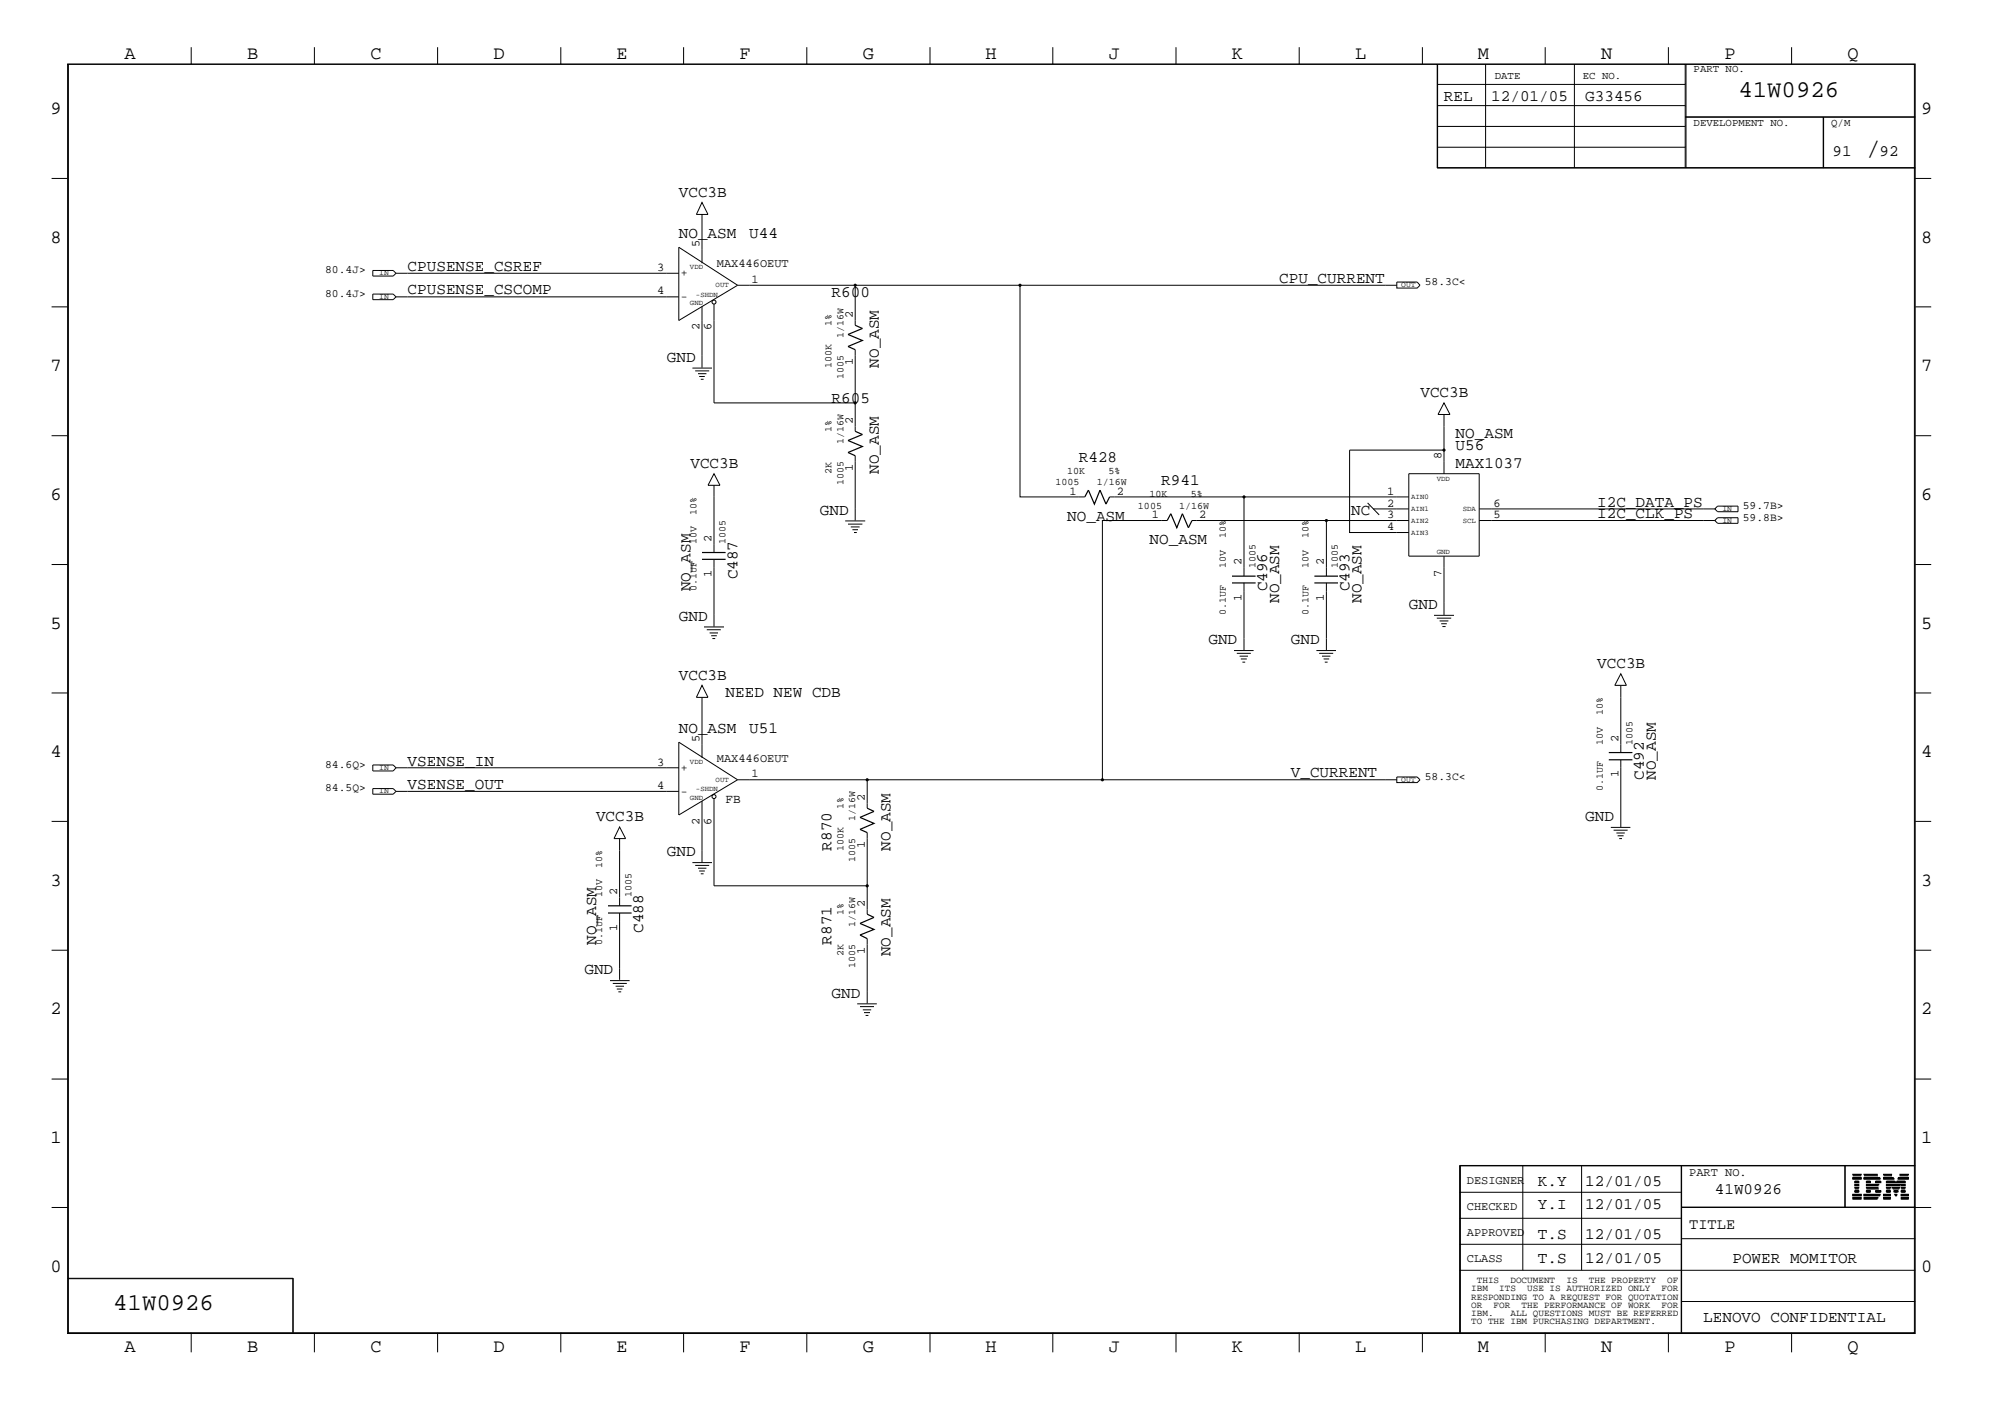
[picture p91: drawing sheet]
<svg xmlns="http://www.w3.org/2000/svg" width="423mm" height="300mm" viewBox="0 0 423 300" stroke-linecap="round" stroke-linejoin="round" font-family="sans-serif">
<defs><g id="words">
<text font-size="5.2" x="395" y="32.9">/</text>
<g font-size="5.1">
<text x="368" y="20.5">41W0926</text>
<text x="24" y="277.2">41W0926</text>
</g>
<g font-size="4">
<text x="26.3" y="12.5">A</text>
<text x="52.3" y="12.5">B</text>
<text x="78.4" y="12.5">C</text>
<text x="104.5" y="12.5">D</text>
<text x="130.5" y="12.5">E</text>
<text x="156.5" y="12.5">F</text>
<text x="182.6" y="12.5">G</text>
<text x="208.6" y="12.5">H</text>
<text x="234.7" y="12.5">J</text>
<text x="260.8" y="12.5">K</text>
<text x="286.9" y="12.5">L</text>
<text x="312.8" y="12.5">M</text>
<text x="338.9" y="12.5">N</text>
<text x="365" y="12.5">P</text>
<text x="391.1" y="12.5">Q</text>
<text x="10.7" y="24.1">9</text>
<text x="406.7" y="24.1">9</text>
<text x="10.7" y="51.4">8</text>
<text x="406.7" y="51.4">8</text>
<text x="10.7" y="78.6">7</text>
<text x="406.7" y="78.6">7</text>
<text x="10.7" y="105.8">6</text>
<text x="406.7" y="105.8">6</text>
<text x="10.7" y="133.1">5</text>
<text x="406.7" y="133.1">5</text>
<text x="10.7" y="160.2">4</text>
<text x="406.7" y="160.2">4</text>
<text x="10.7" y="187.5">3</text>
<text x="406.7" y="187.5">3</text>
<text x="10.7" y="214.6">2</text>
<text x="406.7" y="214.6">2</text>
<text x="10.7" y="241.9">1</text>
<text x="406.7" y="241.9">1</text>
<text x="10.7" y="269.2">0</text>
<text x="406.7" y="269.2">0</text>
<text x="26.3" y="286.2">A</text>
<text x="52.3" y="286.2">B</text>
<text x="78.4" y="286.2">C</text>
<text x="104.5" y="286.2">D</text>
<text x="130.5" y="286.2">E</text>
<text x="156.5" y="286.2">F</text>
<text x="182.6" y="286.2">G</text>
<text x="208.6" y="286.2">H</text>
<text x="234.7" y="286.2">J</text>
<text x="260.8" y="286.2">K</text>
<text x="286.9" y="286.2">L</text>
<text x="312.8" y="286.2">M</text>
<text x="338.9" y="286.2">N</text>
<text x="365" y="286.2">P</text>
<text x="391.1" y="286.2">Q</text>
</g>
<g font-size="3.4">
<text x="305.6" y="21.4">REL</text>
<text x="315.6" y="21.4">12/01/05</text>
<text x="335.5" y="21.4">G33456</text>
<text x="387.9" y="32.9">91</text>
<text x="397.8" y="32.9">92</text>
<text x="143.7" y="41.7">VCC3B</text>
<text x="143.7" y="50.4">NO_ASM</text>
<text x="158.6" y="50.4">U44</text>
<text x="86.3" y="57.3">CPUSENSE_CSREF</text>
<text x="270.8" y="59.9">CPU_CURRENT</text>
<text x="86.3" y="62.3">CPUSENSE_CSCOMP</text>
<text x="176" y="62.8">R600</text>
<text x="141.1" y="76.5">GND</text>
<text x="186" y="77.8" transform="rotate(-90 186 77.8)">NO_ASM</text>
<text x="300.7" y="84">VCC3B</text>
<text x="176" y="85.3">R605</text>
<text x="308.1" y="92.7">NO_ASM</text>
<text x="308.1" y="95.2">U56</text>
<text x="146.1" y="99">VCC3B</text>
<text x="186" y="100.2" transform="rotate(-90 186 100.2)">NO_ASM</text>
<text x="228.3" y="97.7">R428</text>
<text x="308.1" y="99">MAX1037</text>
<text x="245.8" y="102.7">R941</text>
<text x="338.1" y="107.2">I2C_DATA_PS</text>
<text x="173.6" y="109">GND</text>
<text x="225.9" y="110.2">NO_ASM</text>
<text x="286" y="108.9">NC</text>
<text x="338.1" y="109.6">I2C_CLK_PS</text>
<text x="243.3" y="115.1">NO_ASM</text>
<text x="146.1" y="125.1" transform="rotate(-90 146.1 125.1)">NO_ASM</text>
<text x="156.1" y="122.6" transform="rotate(-90 156.1 122.6)">C487</text>
<text x="268.2" y="125.1" transform="rotate(-90 268.2 125.1)">C496</text>
<text x="285.7" y="125.1" transform="rotate(-90 285.7 125.1)">C493</text>
<text x="143.7" y="131.3">GND</text>
<text x="270.8" y="127.6" transform="rotate(-90 270.8 127.6)">NO_ASM</text>
<text x="288.2" y="127.6" transform="rotate(-90 288.2 127.6)">NO_ASM</text>
<text x="298.2" y="128.9">GND</text>
<text x="255.8" y="136.3">GND</text>
<text x="273.2" y="136.3">GND</text>
<text x="143.7" y="143.8">VCC3B</text>
<text x="338.1" y="141.3">VCC3B</text>
<text x="153.6" y="147.6">NEED NEW CDB</text>
<text x="143.7" y="155">NO_ASM</text>
<text x="158.6" y="155">U51</text>
<text x="86.3" y="162.1">VSENSE_IN</text>
<text x="86.3" y="167">VSENSE_OUT</text>
<text x="273.2" y="164.5">V_CURRENT</text>
<text x="348" y="165" transform="rotate(-90 348 165)">C492</text>
<text x="350.5" y="165" transform="rotate(-90 350.5 165)">NO_ASM</text>
<text x="126.2" y="173.7">VCC3B</text>
<text x="335.5" y="173.7">GND</text>
<text x="141.1" y="181.2">GND</text>
<text x="176" y="180" transform="rotate(-90 176 180)">R870</text>
<text x="188.5" y="180" transform="rotate(-90 188.5 180)">NO_ASM</text>
<text x="136.1" y="197.4" transform="rotate(-90 136.1 197.4)">C488</text>
<text x="126.2" y="199.9" transform="rotate(-90 126.2 199.9)">NO_ASM</text>
<text x="176" y="199.9" transform="rotate(-90 176 199.9)">R871</text>
<text x="188.5" y="202.4" transform="rotate(-90 188.5 202.4)">NO_ASM</text>
<text x="123.7" y="206.2">GND</text>
<text x="176" y="211.2">GND</text>
<text x="325.5" y="251">K.Y</text>
<text x="335.5" y="251">12/01/05</text>
<text x="325.5" y="255.9">Y.I</text>
<text x="335.5" y="255.9">12/01/05</text>
<text x="363" y="252.7">41W0926</text>
<text x="325.5" y="262.2">T.S</text>
<text x="335.5" y="262.2">12/01/05</text>
<text x="325.5" y="267.2">T.S</text>
<text x="335.5" y="267.2">12/01/05</text>
<text x="366.7" y="267.2">POWER MOMITOR</text>
<text x="360.5" y="279.7">LENOVO CONFIDENTIAL</text>
</g>
<text font-size="3.2" x="357.5" y="260">TITLE</text>
<text font-size="2.7" x="153.6" y="170">FB</text>
<g font-size="2.5">
<text x="148.1" y="52.3" transform="rotate(-90 148.1 52.3)">5</text>
<text x="139.1" y="57.3">3</text>
<text x="151.7" y="56.6">MAX446OEUT</text>
<text x="159.1" y="59.9">1</text>
<text x="139.1" y="62.3">4</text>
<text x="148.1" y="69.8" transform="rotate(-90 148.1 69.8)">2</text>
<text x="150.6" y="69.8" transform="rotate(-90 150.6 69.8)">6</text>
<text x="180.5" y="67.3" transform="rotate(-90 180.5 67.3)">2</text>
<text x="180.5" y="77.3" transform="rotate(-90 180.5 77.3)">1</text>
<text x="180.5" y="89.7" transform="rotate(-90 180.5 89.7)">2</text>
<text x="180.5" y="99.7" transform="rotate(-90 180.5 99.7)">1</text>
<text x="305.1" y="97.2" transform="rotate(-90 305.1 97.2)">8</text>
<text x="226.4" y="104.7">1</text>
<text x="236.4" y="104.7">2</text>
<text x="293.6" y="104.7">1</text>
<text x="293.6" y="107.2">2</text>
<text x="316.1" y="107.2">6</text>
<text x="243.8" y="109.6">1</text>
<text x="253.8" y="109.6">2</text>
<text x="293.6" y="109.6">3</text>
<text x="293.6" y="112.2">4</text>
<text x="316.1" y="109.6">5</text>
<text x="150.6" y="114.6" transform="rotate(-90 150.6 114.6)">2</text>
<text x="262.8" y="119.6" transform="rotate(-90 262.8 119.6)">2</text>
<text x="280.2" y="119.6" transform="rotate(-90 280.2 119.6)">2</text>
<text x="150.6" y="122.2" transform="rotate(-90 150.6 122.2)">1</text>
<text x="305.1" y="122.2" transform="rotate(-90 305.1 122.2)">7</text>
<text x="262.8" y="127.2" transform="rotate(-90 262.8 127.2)">1</text>
<text x="280.2" y="127.2" transform="rotate(-90 280.2 127.2)">1</text>
<text x="148.1" y="157.1" transform="rotate(-90 148.1 157.1)">5</text>
<text x="151.7" y="161.3">MAX446OEUT</text>
<text x="342.6" y="157.1" transform="rotate(-90 342.6 157.1)">2</text>
<text x="139.1" y="167">4</text>
<text x="139.1" y="162.1">3</text>
<text x="159.1" y="164.5">1</text>
<text x="342.6" y="164.5" transform="rotate(-90 342.6 164.5)">1</text>
<text x="183" y="169.5" transform="rotate(-90 183 169.5)">2</text>
<text x="148.1" y="174.5" transform="rotate(-90 148.1 174.5)">2</text>
<text x="150.6" y="174.5" transform="rotate(-90 150.6 174.5)">6</text>
<text x="183" y="179.5" transform="rotate(-90 183 179.5)">1</text>
<text x="130.6" y="189.4" transform="rotate(-90 130.6 189.4)">2</text>
<text x="183" y="191.9" transform="rotate(-90 183 191.9)">2</text>
<text x="130.6" y="196.9" transform="rotate(-90 130.6 196.9)">1</text>
<text x="183" y="201.9" transform="rotate(-90 183 201.9)">1</text>
<text x="310.5" y="250.6">DESIGNER</text>
<text x="357.5" y="248.8">PART NO.</text>
<text x="310.5" y="256.1">CHECKED</text>
<text x="310.5" y="261.5">APPROVED</text>
<text x="310.5" y="267">CLASS</text>
</g>
<g font-size="2.4">
<text x="68.8" y="57.8">80.4J&gt;</text>
<text x="144.1" y="58.4">+</text>
<text x="68.8" y="62.8">80.4J&gt;</text>
<text x="144.1" y="63.5">-</text>
<text x="301.6" y="60.4">58.3C&lt;</text>
<text x="368.9" y="107.7">59.7B&gt;</text>
<text x="368.9" y="110.2">59.8B&gt;</text>
<text x="68.8" y="162.5">84.6Q&gt;</text>
<text x="68.8" y="167.5">84.5Q&gt;</text>
<text x="144.1" y="163.2">+</text>
<text x="301.6" y="165">58.3C&lt;</text>
<text x="144.1" y="168.1">-</text>
</g>
<g font-size="2.3">
<text x="316.4" y="16.7">DATE</text>
<text x="335" y="16.7">EC NO.</text>
<text x="358.5" y="15.2">PART NO.</text>
<text x="358.5" y="26.6">DEVELOPMENT NO.</text>
<text x="387.6" y="26.6">Q/M</text>
</g>
<g font-size="2.1">
<text x="176" y="69.1" transform="rotate(-90 176 69.1)">1%</text>
<text x="178.6" y="71.5" transform="rotate(-90 178.6 71.5)">1/16W</text>
<text x="176" y="77.8" transform="rotate(-90 176 77.8)">100K</text>
<text x="178.6" y="80.3" transform="rotate(-90 178.6 80.3)">1005</text>
<text x="176" y="91.4" transform="rotate(-90 176 91.4)">1%</text>
<text x="178.6" y="94" transform="rotate(-90 178.6 94)">1/16W</text>
<text x="176" y="100.2" transform="rotate(-90 176 100.2)">2K</text>
<text x="225.9" y="100.2">10K</text>
<text x="234.6" y="100.2">5%</text>
<text x="178.6" y="102.7" transform="rotate(-90 178.6 102.7)">1005</text>
<text x="223.4" y="102.7">1005</text>
<text x="232.2" y="102.7">1/16W</text>
<text x="240.9" y="107.7">1005</text>
<text x="243.3" y="105.2">10K</text>
<text x="249.6" y="107.7">1/16W</text>
<text x="252.1" y="105.2">5%</text>
<text x="147.4" y="109" transform="rotate(-90 147.4 109)">10%</text>
<text x="259.5" y="113.9" transform="rotate(-90 259.5 113.9)">10%</text>
<text x="276.9" y="113.9" transform="rotate(-90 276.9 113.9)">10%</text>
<text x="147.4" y="115.1" transform="rotate(-90 147.4 115.1)">10V</text>
<text x="153.6" y="115.1" transform="rotate(-90 153.6 115.1)">1005</text>
<text x="147.4" y="125.1" transform="rotate(-90 147.4 125.1)">0.1UF</text>
<text x="259.5" y="120.1" transform="rotate(-90 259.5 120.1)">10V</text>
<text x="265.8" y="120.1" transform="rotate(-90 265.8 120.1)">1005</text>
<text x="276.9" y="120.1" transform="rotate(-90 276.9 120.1)">10V</text>
<text x="283.2" y="120.1" transform="rotate(-90 283.2 120.1)">1005</text>
<text x="259.5" y="130.1" transform="rotate(-90 259.5 130.1)">0.1UF</text>
<text x="276.9" y="130.1" transform="rotate(-90 276.9 130.1)">0.1UF</text>
<text x="339.3" y="151.3" transform="rotate(-90 339.3 151.3)">10%</text>
<text x="339.3" y="157.6" transform="rotate(-90 339.3 157.6)">10V</text>
<text x="345.5" y="157.6" transform="rotate(-90 345.5 157.6)">1005</text>
<text x="339.3" y="167.5" transform="rotate(-90 339.3 167.5)">0.1UF</text>
<text x="178.6" y="171.3" transform="rotate(-90 178.6 171.3)">1%</text>
<text x="181" y="173.7" transform="rotate(-90 181 173.7)">1/16W</text>
<text x="127.4" y="183.7" transform="rotate(-90 127.4 183.7)">10%</text>
<text x="178.6" y="180" transform="rotate(-90 178.6 180)">100K</text>
<text x="181" y="182.5" transform="rotate(-90 181 182.5)">1005</text>
<text x="127.4" y="189.9" transform="rotate(-90 127.4 189.9)">10V</text>
<text x="133.7" y="189.9" transform="rotate(-90 133.7 189.9)">1005</text>
<text x="178.6" y="193.6" transform="rotate(-90 178.6 193.6)">1%</text>
<text x="181" y="196.2" transform="rotate(-90 181 196.2)">1/16W</text>
<text x="127.4" y="199.9" transform="rotate(-90 127.4 199.9)">0.1UF</text>
<text x="178.6" y="202.4" transform="rotate(-90 178.6 202.4)">2K</text>
<text x="181" y="204.9" transform="rotate(-90 181 204.9)">1005</text>
</g>
<g font-size="2">
<text x="311.4" y="273.2">IBM</text>
<text x="311.4" y="275">RESPONDING TO A REQUEST FOR QUOTATION</text>
<text x="312.6" y="271.4">THIS</text>
<text x="317.3" y="273.2">ITS</text>
<text x="319.7" y="271.4">DOCUMENT</text>
<text x="323.3" y="273.2">USE IS AUTHORIZED ONLY</text>
<text x="331.6" y="271.4">IS</text>
<text x="336.3" y="271.4">THE PROPERTY</text>
<text x="351.7" y="273.2">FOR</text>
<text x="352.9" y="271.4">OF</text>
<text x="311.4" y="276.7">OR</text>
<text x="311.4" y="278.6">IBM.</text>
<text x="311.4" y="280.2">TO THE IBM PURCHASING DEPARTMENT.</text>
<text x="316.1" y="276.7">FOR</text>
<text x="319.7" y="278.6">ALL QUESTIONS MUST BE REFERRED</text>
<text x="322.1" y="276.7">THE PERFORMANCE OF WORK</text>
<text x="351.7" y="276.7">FOR</text>
</g>
<g font-size="1.7">
<text x="80.3" y="58.3">IN</text>
<text x="80.3" y="63.2">IN</text>
<text x="296.6" y="60.8">OUT</text>
<text x="364.6" y="108.1">IN</text>
<text x="364.6" y="110.7">IN</text>
<text x="80.3" y="167.9">IN</text>
<text x="80.3" y="162.9">IN</text>
<text x="296.6" y="165.4">OUT</text>
</g>
<g font-size="1.6">
<text x="146" y="57">VDD</text>
<text x="146" y="64.6">GND</text>
<text x="147.3" y="62.8">-SHDN</text>
<text x="151.5" y="60.8">OUT</text>
<text x="304.1" y="101.7">VDD</text>
<text x="298.7" y="105.7">AIN0</text>
<text x="298.7" y="113.2">AIN3</text>
<text x="298.7" y="110.7">AIN2</text>
<text x="298.7" y="108.2">AIN1</text>
<text x="309.6" y="110.7">SCL</text>
<text x="309.6" y="108.2">SDA</text>
<text x="304.1" y="117.2">GND</text>
<text x="146" y="161.6">VDD</text>
<text x="147.3" y="167.5">-SHDN</text>
<text x="151.5" y="165.5">OUT</text>
<text x="146" y="169.2">GND</text>
</g>
</g></defs>
<g fill="none" stroke="#000" stroke-width=".21">
<path d="M14.3 13.5h391.1v268.7h-391.1zM14.5 13.6h390.7v268.4h-390.7zM40.5 10v3.5M66.5 10v3.5M92.6 10v3.5M118.7 10v3.5M144.7 10v3.5M170.8 10v3.5M196.9 10v3.5M222.8 10v3.5M248.9 10v3.5M275 10v3.5"/>
<path d="M301.1 10v3.5M304.2 13.5v22.1h101.2M304.2 17.9h52.5M304.3 13.5v22.1M314.5 13.5v22.1M327.1 10v3.5M333.2 13.5v22.1M353.1 10v3.5M356.7 13.5v22.1M356.9 13.5v22.1M379.2 10v3.5M10.9 37.8h3.4"/>
<path d="M304.2 35.5h101.2M304.2 26.8h52.5M304.2 22.4h52.5M304.3 31.2h52.4M356.7 24.8h48.7M356.7 24.7h48.7M385.9 24.8v10.8M386 24.8v10.8M405.4 37.8h3.4M78.9 57.2h4.3l.6 .6-.6 .6h-4.3zM83.8 57.8h59.9M143.7 52.3l12.4 8.1-12.4 7.4z"/>
<path d="M148.6 42.8l1.3 2.6h-2.5zM148.6 45.4v10.3M295.7 59.7h4.3l.6 .7-.6 .6h-4.3zM10.9 64.9h3.4M78.9 62.2h4.3l.6 .6-.6 .6h-4.3zM83.8 62.8h59.9M146.6 77.9h4.1M147.2 78.5h2.9M147.7 79.1h1.8M148 79.7h1.2M148.6 64.9v12.9M151.1 64.3v21h29.9"/>
<path d="M156.1 60.4h139.6M181 60.4v8.4M181 74v17.3M215.9 60.4v44.8h13.7M405.4 64.9h3.4M10.9 92.2h3.4M148.3 80.3h.6M181 96.4v13.8M305.6 85.3l1.3 2.4h-2.5zM305.6 95.3h-19.9v17.4h12.5M305.6 87.7v12.5M405.4 92.2h3.4"/>
<path d="M10.9 119.5h3.4M151.1 100.2l1.3 2.5h-2.5zM151.1 102.7v14.2M151.1 118.4v14.2M178.9 110.2h4.2M179.5 110.9h3M180.1 111.5h1.8M180.4 112.1h1.2M180.8 112.7h.6M234.9 105.2h63.3M247.1 110.2h-13.8v54.8M252.3 110.2h45.9"/>
<path d="M263.3 105.2v16.7M280.8 110.2v11.7M289.5 106.4l2.4 2.6M290.7 107.7h7.5M298.2 100.2h14.9v17.5h-14.9zM305.6 117.7v12.4M313.1 110.2h49.9M313.1 107.7h49.9M363 110.2l.6-.6h4.3v1.1h-4.3zM363.6 107.1h4.3v1.2h-4.3l-.6-.6zM405.4 119.5h3.4M149 132.7h4.2"/>
<path d="M149.6 133.3h3M150.2 133.9h1.8M150.5 134.5h1.2M150.8 135.1h.6M261.2 137.7h4.1M261.8 138.3h3M262.4 138.9h1.8M262.6 139.4h1.3M263.3 123.4v14.2M278.6 137.7h4.2M279.2 138.3h3M279.8 138.9h1.8"/>
<path d="M280.2 139.4h1.1M280.8 123.4v14.2M303.5 130.2h4.3M304.1 130.8h3.1M304.7 131.4h1.9M305.1 132h1.1M305.3 132.6h.7M10.9 146.6h3.4M143.7 157.1l12.4 7.9-12.4 7.5zM148.6 145l1.3 2.6h-2.5zM148.6 147.6v12.8M263 140.1h.6"/>
<path d="M280.4 140.1h.6M343.1 142.6l1.2 2.4h-2.5zM343.1 145v14.3M405.4 146.6h3.4M10.9 173.8h3.4M78.9 166.9h4.3l.6 .6-.6 .6h-4.3zM78.9 161.9h4.3l.6 .6-.6 .7h-4.3zM83.8 162.5h59.9M83.8 167.5h59.9M131.1 175l1.3 2.5h-2.4zM131.1 177.5v14.2M148.6 169.5v13"/>
<path d="M151.1 169v18.5h32.5M156.1 165h139.6M183.6 165v6M183.6 176.2v17.3M295.7 164.4h4.3l.6 .6-.6 .6h-4.3zM341 175.1h4.1M341.5 175.7h3M342.1 176.3h1.8M342.4 176.9h1.3M342.7 177.5h.6M343.1 160.8v14.2M405.4 173.8h3.4"/>
<path d="M131.1 193.2v14.1M146.6 182.5h4.1M147.2 183.1h2.9M147.7 183.7h1.8M148 184.3h1.2M148.3 184.9h.6M183.6 198.6v13.7M10.9 201.1h3.4M129.1 207.5h4.2M129.7 208.1h3M130.3 208.7h1.8M130.6 209.3h1.1"/>
<path d="M130.9 209.9h.6M181.4 212.4h4.2M182 213h3M182.6 213.7h1.8M182.9 214.3h1.3M183.2 214.9h.6M405.4 201.1h3.4M10.9 228.3h3.4M405.4 228.3h3.4M10.9 255.5h3.4M308.9 246.7h96.5M308.9 257.8h47"/>
<path d="M308.9 252.3h47M309.1 246.6v35.4M322.3 246.6v22.2M334.8 246.6v22.2M355.9 246.6v35.4M355.9 255.4h49.5M355.9 255.5h52.9M390.5 246.6v8.9M390.6 246.6v8.9M392.2 253.7h1.8zM392.2 253.6h1.8zM392.2 253.4l1.8 .1z"/>
<path d="M392.2 253l1.8 .1zM392.2 252.8l1.8 .1zM392.2 252.7l1.8 .1zM392.2 249.4l1.8 .1zM392.2 249.3l1.8 .1zM392.2 249.2l1.8 .1zM392.2 248.8h1.8zM392.2 248.7h1.8zM392.2 248.5l1.8 .1zM392.6 252.3h.8zM392.6 252.1l.8 .1zM392.6 252l.8 .1z"/>
<path d="M392.6 251.6h.8zM392.6 251.5h.8zM392.6 251.3l.8 .1zM392.6 250.9l.8 .1zM392.6 250.8h.8zM392.6 250.6l.8 .1zM392.6 250.2l.8 .1zM392.6 250l.8 .1zM392.6 249.9h.8zM394.5 253.7h2.8zM394.5 253.6h2.9zM394.5 253.4l3 .1z"/>
<path d="M394.5 248.8h3zM394.5 248.7h2.9zM394.5 248.5l2.8 .1zM394.5 253l3.3 .1zM394.5 252.8l3.4 .1zM394.5 252.7l3.4 .1zM394.5 249.4l3.4 .1zM394.5 249.3l3.4 .1zM394.5 249.2l3.3 .1zM395.1 251.6h2.6zM395.1 251.5h2.5zM395.1 251.3l2.4 .1z"/>
<path d="M395.1 250.9l2.4 .1zM395.1 250.8h2.5zM395.1 250.6l2.6 .1zM395.1 252.3h.8zM395.1 252.1l.8 .1zM395.1 252l.8 .1zM395.1 250.2l.8 .1zM395.1 250l.8 .1zM395.1 249.9h.8zM397 252.3h1.1zM397 252.1l1.1 .1zM397 252l1.1 .1z"/>
<path d="M397 250.2l1.1 .1zM397 250l1.1 .1zM397 249.9h1.1zM398.7 253.7h1.4zM398.7 253.6h1.4zM398.7 253.4l1.4 .1zM398.7 253l1.4 .1zM398.7 252.8l1.4 .1zM398.7 252.7l1.4 .1zM398.7 249.4l2.2 .1zM398.7 249.3l2.1 .1zM398.7 249.2l2 .1z"/>
<path d="M398.7 248.8h1.8zM398.7 248.7h1.8zM398.7 248.5l1.7 .1zM399.3 252.3h.8zM399.3 252.1l.8 .1zM399.3 252l.8 .1zM399.3 251.6h.8zM399.3 251.5h.8zM399.3 251.3l.8 .1zM399.3 250.9l.8 .1zM399.3 250.8h.8zM399.3 250.6l.8 .1z"/>
<path d="M399.3 250.2l1.9 .1zM399.3 250l1.9 .1zM399.3 249.9h1.8zM400.3 250.6l2 .1zM400.4 250.9l1.8 .1zM400.4 250.8h1.8zM400.5 251.3l1.6 .1zM400.6 251.5h1.5zM400.6 251.6h1.4zM400.9 252.1l.8 .1zM400.9 252l.8 .1zM401 252.3h.7z"/>
<path d="M401.1 252.7l.4 .1zM401.2 252.8l.3 .1zM401.2 253l.2 .1zM401.4 250.2l1.9 .1zM401.5 250l1.8 .1zM401.5 249.9h1.8zM401.7 249.4l2.2 .1zM401.8 249.3l2.1 .1zM401.8 249.2l2.1 .1zM402.1 248.8h1.8zM402.1 248.7h1.8zM402.2 248.5l1.7 .1z"/>
<path d="M402.4 253.7h1.5zM402.4 253.6h1.5zM402.4 253.4l1.5 .1zM402.4 253l1.5 .1zM402.4 252.8l1.5 .1zM402.4 252.7l1.5 .1zM402.4 252.3h.9zM402.4 252.1l.9 .1zM402.4 252l.9 .1zM402.4 251.6h.9zM402.4 251.5h.9zM402.4 251.3l.9 .1z"/>
<path d="M402.4 250.9l.9 .1zM402.4 250.8h.9zM402.4 250.6l.9 .1zM405.4 246.6h-96.5v35.4M14.3 270.5h47.8v11.5M14.3 270.6h47.8M62 270.5v11.5M308.9 268.8h96.5M308.9 263.3h47M355.9 275.4h49.5M355.9 262.1h49.5M40.5 282v4.2"/>
<path d="M66.5 282v4.2M92.6 282v4.2M118.7 282v4.2M144.7 282v4.2M170.8 282v4.2M196.9 282v4.2M222.8 282v4.2M248.9 282v4.2M275 282v4.2M301.1 282v4.2M327.1 282v4.2M353.1 282v4.2"/>
<path d="M379.2 282v4.2"/>
<circle cx="151.1" cy="63.9" r=".42"/>
<circle cx="151.1" cy="168.6" r=".42"/>
</g>
<g fill="none" stroke="#000" stroke-width=".25">
<path d="M181 68.8l1.5 .7-3 1.3 3 1.3-3 1.2 1.5 .7M181 91.3l1.5 .6-3 1.3 3 1.3-3 1.3 1.5 .6M148.6 118.4h5M148.6 116.9h5M229.6 105.2l.8-1.5 1.2 3 1.2-3 1.3 3 .8-1.5M247.1 110.2l.7-1.5 1.3 3 1.2-3 1.2 3 .8-1.5M260.8 123.4h5M260.8 121.9h5M278.2 123.4h5M278.2 121.9h5M340.5 159.3h5M183.6 171l1.4 .7-3 1.3 3 1.2-3 1.3 1.6 .7"/>
<path d="M340.5 160.8h5M128.7 193.2h5M128.7 191.7h5M183.6 193.5l1.4 .6-3 1.3 3 1.3-3 1.2 1.6 .7"/>
</g>
<g fill="#000">
<circle cx="181" cy="60.4" r=".34"/>
<circle cx="215.9" cy="60.4" r=".34"/>
<circle cx="181" cy="85.3" r=".34"/>
<circle cx="305.6" cy="95.2" r=".34"/>
<circle cx="263.3" cy="105.2" r=".34"/>
<circle cx="280.8" cy="110.2" r=".34"/>
<circle cx="183.6" cy="165" r=".34"/>
<circle cx="233.3" cy="165" r=".34"/>
<circle cx="183.6" cy="187.5" r=".34"/>
</g>
<use href="#words"/>
</svg>
